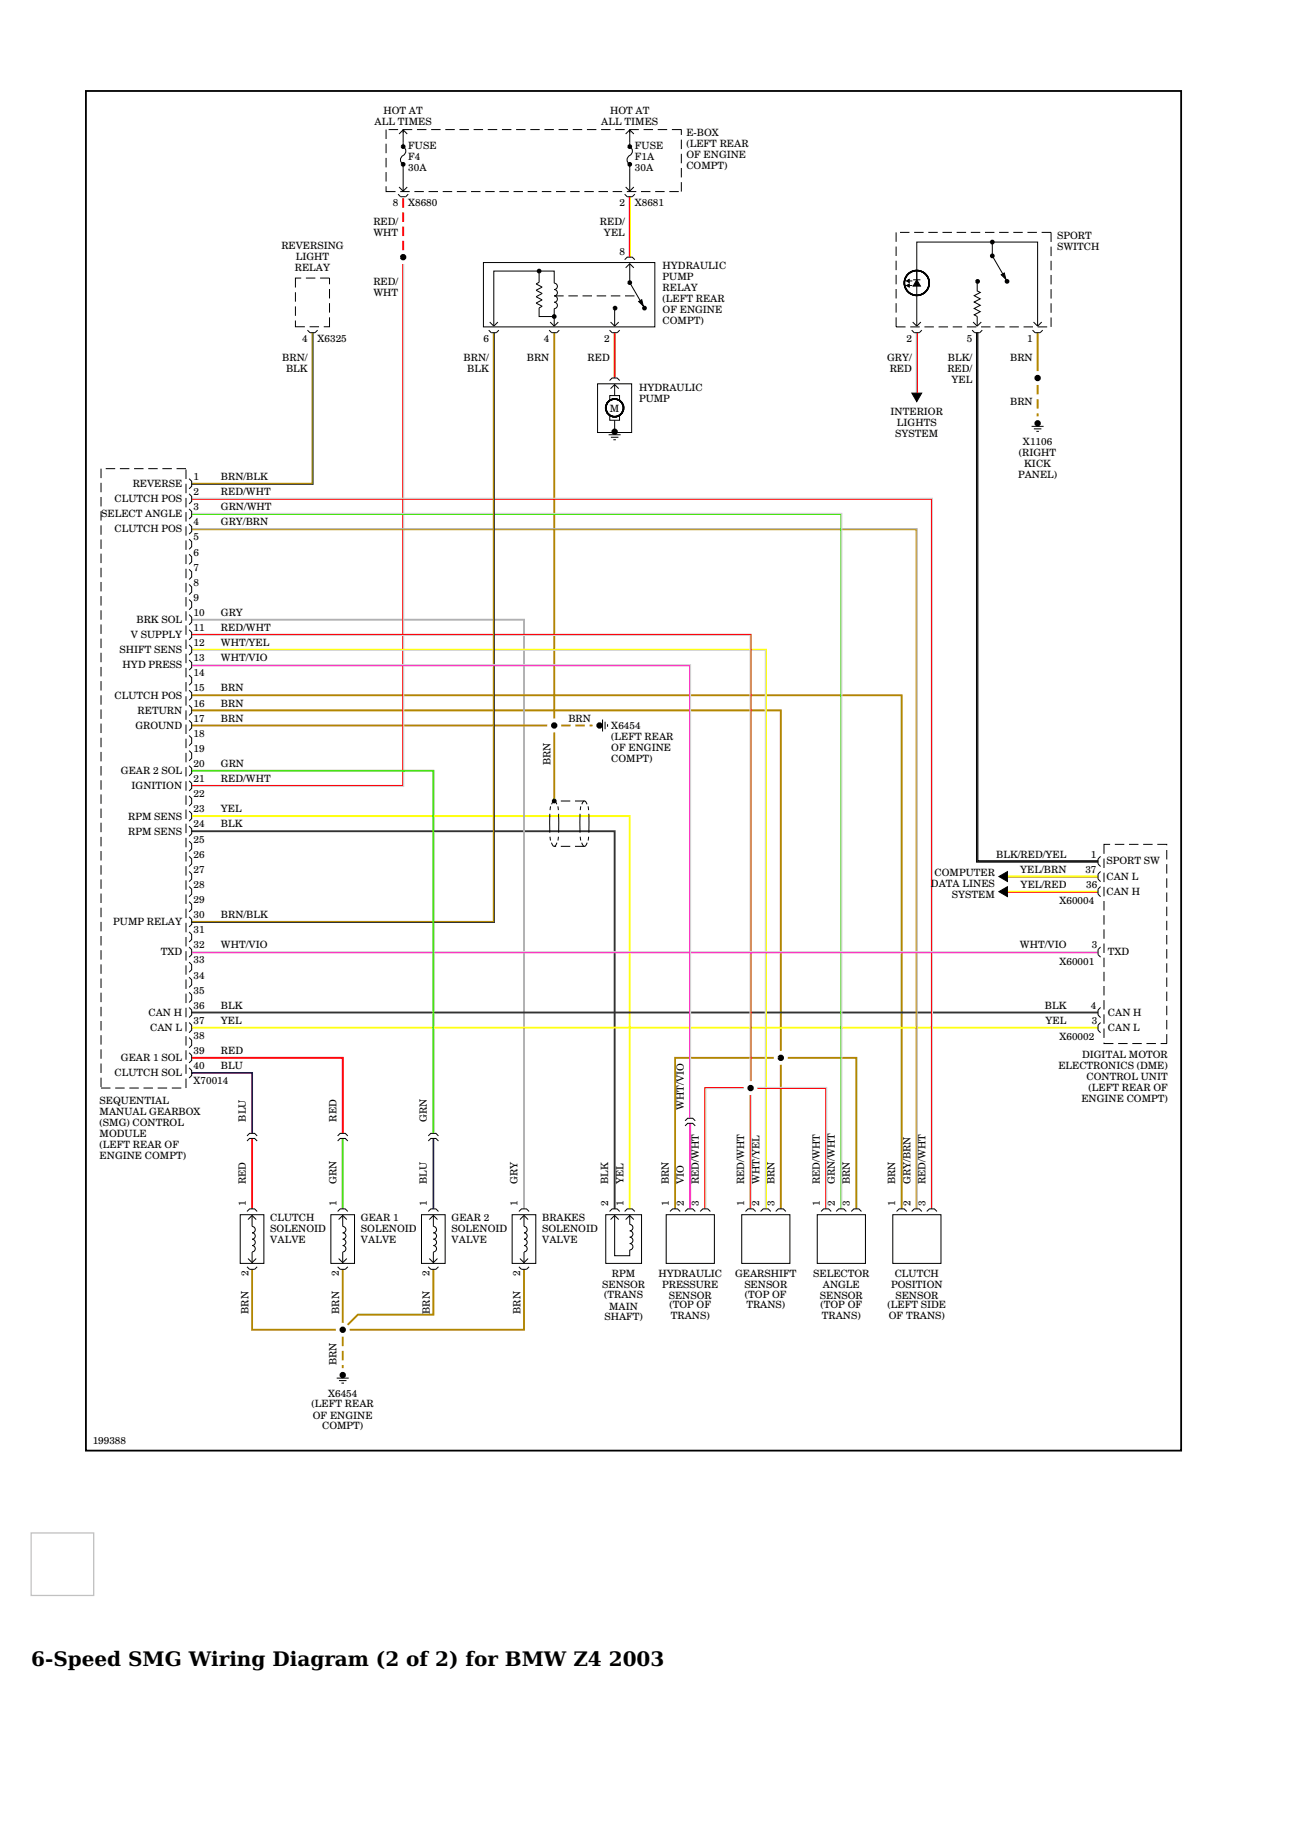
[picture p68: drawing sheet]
<svg xmlns="http://www.w3.org/2000/svg" width="210mm" height="297mm" viewBox="0 0 210 297" stroke-linecap="round" stroke-linejoin="round" font-family="sans-serif">
<defs><g id="words">
<g font-size="3.3">
<text x="5.1" y="270.8">6-Speed SMG Wiring Diagram (2 of 2) for BMW Z4</text>
<text x="99" y="270.8">2003</text>
</g>
<g font-size="1.6">
<text x="60.9" y="20.4">ALL TIMES</text>
<text x="62.3" y="18.6">HOT AT</text>
<text x="97.8" y="20.4">ALL TIMES</text>
<text x="99.2" y="18.6">HOT AT</text>
<text x="111.6" y="24">(LEFT REAR</text>
<text x="111.6" y="22.2">E-BOX</text>
<text x="66.4" y="27.8">30A</text>
<text x="66.4" y="26">F4</text>
<text x="66.4" y="24.2">FUSE</text>
<text x="103.2" y="27.8">30A</text>
<text x="103.2" y="24.2">FUSE</text>
<text x="103.2" y="26">F1A</text>
<text x="111.6" y="27.5">COMPT)</text>
<text x="111.6" y="25.8">OF ENGINE</text>
<text x="63.9" y="33.5">8</text>
<text x="66.4" y="33.5">X8680</text>
<text x="100.7" y="33.5">2</text>
<text x="103.2" y="33.5">X8681</text>
<text x="45.7" y="40.5">REVERSING</text>
<text x="60.7" y="36.6">RED/</text>
<text x="60.7" y="38.4">WHT</text>
<text x="97.5" y="36.6">RED/</text>
<text x="98.2" y="38.4">YEL</text>
<text x="100.7" y="41.4">8</text>
<text x="171.9" y="38.8">SPORT</text>
<text x="171.9" y="40.6">SWITCH</text>
<text x="47.9" y="44.1">RELAY</text>
<text x="48.1" y="42.3">LIGHT</text>
<text x="60.7" y="46.4">RED/</text>
<text x="107.7" y="47.4">RELAY</text>
<text x="107.7" y="45.6">PUMP</text>
<text x="107.7" y="43.8">HYDRAULIC</text>
<text x="60.7" y="48.2">WHT</text>
<text x="107.7" y="50.9">OF ENGINE</text>
<text x="107.7" y="49.1">(LEFT REAR</text>
<text x="107.7" y="52.7">COMPT)</text>
<text x="45.9" y="58.7">BRN/</text>
<text x="49.1" y="55.6">4</text>
<text x="51.6" y="55.6">X6325</text>
<text x="75.4" y="58.7">BRN/</text>
<text x="78.6" y="55.6">6</text>
<text x="85.7" y="58.7">BRN</text>
<text x="88.4" y="55.6">4</text>
<text x="95.5" y="58.7">RED</text>
<text x="98.2" y="55.6">2</text>
<text x="144.2" y="58.7">GRY/</text>
<text x="147.4" y="55.6">2</text>
<text x="154.1" y="58.7">BLK/</text>
<text x="157.2" y="55.6">5</text>
<text x="164.2" y="58.7">BRN</text>
<text x="167" y="55.6">1</text>
<text x="46.5" y="60.5">BLK</text>
<text x="76" y="60.5">BLK</text>
<text x="103.9" y="65.4">PUMP</text>
<text x="103.9" y="63.6">HYDRAULIC</text>
<text x="144.7" y="60.5">RED</text>
<text x="154" y="60.5">RED/</text>
<text x="154.7" y="62.3">YEL</text>
<text x="164.2" y="65.8">BRN</text>
<text x="99.1" y="67.1">M</text>
<text x="144.8" y="67.5">INTERIOR</text>
<text x="145.6" y="71.1">SYSTEM</text>
<text x="145.8" y="69.3">LIGHTS</text>
<text x="165.5" y="77.6">PANEL)</text>
<text x="165.7" y="74.1">(RIGHT</text>
<text x="166.3" y="72.4">X1106</text>
<text x="166.5" y="76">KICK</text>
<text x="18.6" y="81.7">CLUTCH POS</text>
<text x="21.6" y="79.2">REVERSE</text>
<text x="31.5" y="83">3</text>
<text x="31.5" y="80.5">2</text>
<text x="31.5" y="78">1</text>
<text x="35.9" y="80.5">RED/WHT</text>
<text x="35.9" y="83">GRN/WHT</text>
<text x="35.9" y="78">BRN/BLK</text>
<text x="16.5" y="84.1">SELECT ANGLE</text>
<text x="18.6" y="86.6">CLUTCH POS</text>
<text x="31.5" y="87.9">5</text>
<text x="31.5" y="85.4">4</text>
<text x="35.9" y="85.4">GRY/BRN</text>
<text x="31.5" y="90.3">6</text>
<text x="31.5" y="95.2">8</text>
<text x="31.5" y="92.8">7</text>
<text x="22.2" y="101.3">BRK SOL</text>
<text x="31.5" y="100.1">10</text>
<text x="31.5" y="97.7">9</text>
<text x="35.9" y="100.1">GRY</text>
<text x="19.4" y="106.2">SHIFT SENS</text>
<text x="21.3" y="103.8">V SUPPLY</text>
<text x="31.5" y="107.5">13</text>
<text x="31.5" y="105.1">12</text>
<text x="31.5" y="102.6">11</text>
<text x="35.9" y="107.5">WHT/VIO</text>
<text x="35.9" y="105.1">WHT/YEL</text>
<text x="35.9" y="102.6">RED/WHT</text>
<text x="18.6" y="113.6">CLUTCH POS</text>
<text x="19.9" y="108.7">HYD PRESS</text>
<text x="31.5" y="112.4">15</text>
<text x="31.5" y="110">14</text>
<text x="35.9" y="112.4">BRN</text>
<text x="22" y="118.5">GROUND</text>
<text x="22.4" y="116.1">RETURN</text>
<text x="31.5" y="117.3">17</text>
<text x="31.5" y="119.8">18</text>
<text x="31.5" y="114.9">16</text>
<text x="35.9" y="117.3">BRN</text>
<text x="35.9" y="114.9">BRN</text>
<text x="92.4" y="117.3">BRN</text>
<text x="99.4" y="118.6">X6454</text>
<text x="19.7" y="125.9">GEAR 2 SOL</text>
<text x="31.5" y="122.3">19</text>
<text x="31.5" y="124.7">20</text>
<text x="35.9" y="124.7">GRN</text>
<text x="89.5" y="124.4" transform="rotate(-90 89.5 124.4)">BRN</text>
<text x="99.4" y="122.2">OF ENGINE</text>
<text x="99.4" y="120.3">(LEFT REAR</text>
<text x="99.4" y="123.9">COMPT)</text>
<text x="21.4" y="128.3">IGNITION</text>
<text x="31.5" y="127.2">21</text>
<text x="31.5" y="129.6">22</text>
<text x="35.9" y="127.2">RED/WHT</text>
<text x="20.8" y="135.7">RPM SENS</text>
<text x="20.8" y="133.2">RPM SENS</text>
<text x="31.5" y="132.1">23</text>
<text x="31.5" y="137">25</text>
<text x="31.5" y="134.5">24</text>
<text x="35.9" y="132.1">YEL</text>
<text x="35.9" y="134.5">BLK</text>
<text x="31.5" y="139.4">26</text>
<text x="31.5" y="141.9">27</text>
<text x="152" y="142.5">COMPUTER</text>
<text x="162" y="139.5">BLK/RED/YEL</text>
<text x="165.9" y="141.9">YEL/BRN</text>
<text x="176.5" y="141.9">37</text>
<text x="177.4" y="139.4">1</text>
<text x="179.9" y="143">CAN L</text>
<text x="179.9" y="140.5">SPORT SW</text>
<text x="31.5" y="149.3">30</text>
<text x="31.5" y="144.4">28</text>
<text x="31.5" y="146.8">29</text>
<text x="35.9" y="149.3">BRN/BLK</text>
<text x="151.4" y="144.3">DATA LINES</text>
<text x="154.8" y="146.1">SYSTEM</text>
<text x="165.9" y="144.4">YEL/RED</text>
<text x="172.3" y="147.1">X60004</text>
<text x="176.6" y="144.3">36</text>
<text x="179.9" y="145.5">CAN H</text>
<text x="18.4" y="150.4">PUMP RELAY</text>
<text x="26.1" y="155.3">TXD</text>
<text x="31.5" y="154.2">32</text>
<text x="31.5" y="151.7">31</text>
<text x="35.9" y="154.2">WHT/VIO</text>
<text x="165.8" y="154.2">WHT/VIO</text>
<text x="177.5" y="154.2">3</text>
<text x="180.1" y="155.3">TXD</text>
<text x="31.5" y="159.1">34</text>
<text x="31.5" y="161.5">35</text>
<text x="31.5" y="156.6">33</text>
<text x="172.3" y="156.9">X60001</text>
<text x="24.2" y="165.2">CAN H</text>
<text x="24.4" y="167.6">CAN L</text>
<text x="31.5" y="164">36</text>
<text x="31.5" y="166.5">37</text>
<text x="35.9" y="164">BLK</text>
<text x="35.9" y="166.5">YEL</text>
<text x="169.9" y="164">BLK</text>
<text x="170" y="166.5">YEL</text>
<text x="177.4" y="164">4</text>
<text x="177.5" y="166.4">3</text>
<text x="180.1" y="167.6">CAN L</text>
<text x="180.1" y="165.2">CAN H</text>
<text x="19.7" y="172.5">GEAR 1 SOL</text>
<text x="31.5" y="173.8">40</text>
<text x="31.5" y="171.4">39</text>
<text x="31.5" y="168.9">38</text>
<text x="35.9" y="173.8">BLU</text>
<text x="35.9" y="171.4">RED</text>
<text x="172.1" y="173.7">ELECTRONICS (DME)</text>
<text x="172.3" y="169.2">X60002</text>
<text x="175.9" y="172">DIGITAL MOTOR</text>
<text x="16.2" y="179.4">SEQUENTIAL</text>
<text x="18.6" y="175">CLUTCH SOL</text>
<text x="31.5" y="176.3">X70014</text>
<text x="175.8" y="179.1">ENGINE COMPT)</text>
<text x="176.7" y="175.5">CONTROL UNIT</text>
<text x="177" y="177.3">(LEFT REAR OF</text>
<text x="16.2" y="183">(SMG) CONTROL</text>
<text x="16.2" y="184.8">MODULE</text>
<text x="16.2" y="181.2">MANUAL GEARBOX</text>
<text x="40" y="182.4" transform="rotate(-90 40 182.4)">BLU</text>
<text x="54.7" y="182.4" transform="rotate(-90 54.7 182.4)">RED</text>
<text x="69.4" y="182.4" transform="rotate(-90 69.4 182.4)">GRN</text>
<text x="111.2" y="180.4" transform="rotate(-90 111.2 180.4)">WHT/VIO</text>
<text x="16.2" y="188.4">ENGINE COMPT)</text>
<text x="16.2" y="186.6">(LEFT REAR OF</text>
<text x="39.9" y="196.1" transform="rotate(-90 39.9 196.1)">1</text>
<text x="40" y="192.5" transform="rotate(-90 40 192.5)">RED</text>
<text x="54.7" y="196.1" transform="rotate(-90 54.7 196.1)">1</text>
<text x="54.7" y="192.5" transform="rotate(-90 54.7 192.5)">GRN</text>
<text x="69.4" y="196.1" transform="rotate(-90 69.4 196.1)">1</text>
<text x="69.4" y="192.5" transform="rotate(-90 69.4 192.5)">BLU</text>
<text x="84.2" y="196.1" transform="rotate(-90 84.2 196.1)">1</text>
<text x="84.2" y="192.5" transform="rotate(-90 84.2 192.5)">GRY</text>
<text x="98.9" y="196.1" transform="rotate(-90 98.9 196.1)">2</text>
<text x="98.9" y="192.5" transform="rotate(-90 98.9 192.5)">BLK</text>
<text x="101.4" y="196.1" transform="rotate(-90 101.4 196.1)">1</text>
<text x="101.4" y="192.5" transform="rotate(-90 101.4 192.5)">YEL</text>
<text x="108.7" y="196.1" transform="rotate(-90 108.7 196.1)">1</text>
<text x="108.7" y="192.5" transform="rotate(-90 108.7 192.5)">BRN</text>
<text x="111.2" y="196.1" transform="rotate(-90 111.2 196.1)">2</text>
<text x="111.2" y="192.5" transform="rotate(-90 111.2 192.5)">VIO</text>
<text x="113.6" y="196.1" transform="rotate(-90 113.6 196.1)">3</text>
<text x="113.6" y="192.5" transform="rotate(-90 113.6 192.5)">RED/WHT</text>
<text x="121" y="196.1" transform="rotate(-90 121 196.1)">1</text>
<text x="121" y="192.5" transform="rotate(-90 121 192.5)">RED/WHT</text>
<text x="123.5" y="196.1" transform="rotate(-90 123.5 196.1)">2</text>
<text x="123.5" y="192.5" transform="rotate(-90 123.5 192.5)">WHT/YEL</text>
<text x="125.9" y="196.1" transform="rotate(-90 125.9 196.1)">3</text>
<text x="125.9" y="192.5" transform="rotate(-90 125.9 192.5)">BRN</text>
<text x="133.3" y="196.1" transform="rotate(-90 133.3 196.1)">1</text>
<text x="133.3" y="192.5" transform="rotate(-90 133.3 192.5)">RED/WHT</text>
<text x="135.7" y="196.1" transform="rotate(-90 135.7 196.1)">2</text>
<text x="135.7" y="192.5" transform="rotate(-90 135.7 192.5)">GRN/WHT</text>
<text x="138.2" y="196.1" transform="rotate(-90 138.2 196.1)">3</text>
<text x="138.2" y="192.5" transform="rotate(-90 138.2 192.5)">BRN</text>
<text x="145.6" y="196.1" transform="rotate(-90 145.6 196.1)">1</text>
<text x="145.6" y="192.5" transform="rotate(-90 145.6 192.5)">BRN</text>
<text x="148" y="196.1" transform="rotate(-90 148 196.1)">2</text>
<text x="148" y="192.5" transform="rotate(-90 148 192.5)">GRY/BRN</text>
<text x="150.5" y="196.1" transform="rotate(-90 150.5 196.1)">3</text>
<text x="150.5" y="192.5" transform="rotate(-90 150.5 192.5)">RED/WHT</text>
<text x="44" y="200.3">SOLENOID</text>
<text x="44" y="202.1">VALVE</text>
<text x="44" y="198.5">CLUTCH</text>
<text x="58.7" y="202.1">VALVE</text>
<text x="58.7" y="198.5">GEAR 1</text>
<text x="58.7" y="200.3">SOLENOID</text>
<text x="73.4" y="198.5">GEAR 2</text>
<text x="73.4" y="200.3">SOLENOID</text>
<text x="73.4" y="202.1">VALVE</text>
<text x="88.2" y="198.5">BRAKES</text>
<text x="88.2" y="200.3">SOLENOID</text>
<text x="88.2" y="202.1">VALVE</text>
<text x="40.4" y="207.5" transform="rotate(-90 40.4 207.5)">2</text>
<text x="55.1" y="207.5" transform="rotate(-90 55.1 207.5)">2</text>
<text x="69.9" y="207.5" transform="rotate(-90 69.9 207.5)">2</text>
<text x="84.6" y="207.5" transform="rotate(-90 84.6 207.5)">2</text>
<text x="97.9" y="209.4">SENSOR</text>
<text x="99.5" y="207.6">RPM</text>
<text x="107.1" y="207.6">HYDRAULIC</text>
<text x="107.7" y="209.4">PRESSURE</text>
<text x="119.5" y="207.6">GEARSHIFT</text>
<text x="121" y="209.4">SENSOR</text>
<text x="132.2" y="207.6">SELECTOR</text>
<text x="133.8" y="209.4">ANGLE</text>
<text x="144.9" y="209.4">POSITION</text>
<text x="145.5" y="207.6">CLUTCH</text>
<text x="40.4" y="213.6" transform="rotate(-90 40.4 213.6)">BRN</text>
<text x="55.1" y="213.6" transform="rotate(-90 55.1 213.6)">BRN</text>
<text x="69.9" y="213.6" transform="rotate(-90 69.9 213.6)">BRN</text>
<text x="84.6" y="213.6" transform="rotate(-90 84.6 213.6)">BRN</text>
<text x="98.2" y="211">(TRANS</text>
<text x="98.3" y="214.6">SHAFT)</text>
<text x="99.1" y="212.9">MAIN</text>
<text x="108.7" y="211.2">SENSOR</text>
<text x="108.8" y="212.7">(TOP OF</text>
<text x="109.1" y="214.5">TRANS)</text>
<text x="121.1" y="211">(TOP OF</text>
<text x="121.4" y="212.7">TRANS)</text>
<text x="133.3" y="211.2">SENSOR</text>
<text x="133.4" y="212.7">(TOP OF</text>
<text x="133.6" y="214.5">TRANS)</text>
<text x="144.3" y="212.7">(LEFT SIDE</text>
<text x="144.5" y="214.5">OF TRANS)</text>
<text x="145.6" y="211.2">SENSOR</text>
<text x="54.7" y="222" transform="rotate(-90 54.7 222)">BRN</text>
<text x="53.3" y="227.2">X6454</text>
<text x="50.7" y="228.8">(LEFT REAR</text>
<text x="50.9" y="230.7">OF ENGINE</text>
<text x="52.4" y="232.4">COMPT)</text>
<text x="15.1" y="234.7">199388</text>
</g>
</g></defs>
<path d="M14 14.8h178v221h-178z" fill="none" stroke="#000" stroke-width=".29"/>
<g fill="none" stroke="#000" stroke-width=".16">
<path d="M62.8 30.3v.8h1.5M62.8 21.1v1.5M62.8 23.4v1.5M62.8 25.7v1.5M62.8 28v1.5M63.2 21.1h1.5M64.7 31.6l.4 .4h.9l.4-.4M64.9 21.8l.6-.7 .7 .7M64.9 30.4l.6 .7 .7-.7M65.1 31.1h1.5M65.5 21.1h1.5M65.5 21.1v2.7a.89 .89 0 0 1 .5 .9 .89 .89 0 0 1-.7 .8 .81 .81 0 0 0 .2 1.2v4.5"/>
<path d="M67.4 31.1h1.5M67.8 21.1h1.5M69.7 31.1h1.5M70.1 21.1h1.5M72 31.1h1.5M72.4 21.1h1.5M74.3 31.1h1.5M74.7 21.1h1.5M76.6 31.1h1.5M77 21.1h1.5M78.9 31.1h1.5M79.3 21.1h1.5"/>
<path d="M81.2 31.1h1.5M81.6 21.1h1.5M83.5 31.1h1.5M83.9 21.1h1.5M85.8 31.1h1.5M86.2 21.1h1.6M88.1 31.1h1.5M88.5 21.1h1.6M90.4 31.1h1.5M90.8 21.1h1.6M92.7 31.1h1.5M93.1 21.1h1.6"/>
<path d="M95 31.1h1.5M95.4 21.1h1.6M97.3 31.1h1.5M97.7 21.1h1.6M99.6 31.1h1.5M100 21.1h1.6M101.6 31.6l.4 .4h.8l.4-.4M101.7 21.8l.7-.7 .7 .7M101.7 30.4l.7 .7 .7-.7M101.9 31.1h1.6M102.3 21.1h1.6M102.4 21.1v2.7a.89 .89 0 0 1 .4 .9 .89 .89 0 0 1-.6 .8 .81 .81 0 0 0 .2 1.2v4.5"/>
<path d="M104.2 31.1h1.6M104.6 21.1h1.6M106.5 31.1h1.6M106.9 21.1h1.6M108.8 31.1h1.6M109.2 21.1h1.6v.8M110.8 22.7v1.5M110.8 25v1.5M110.8 27.3v1.5M110.8 29.6v1.5M145.7 37.8v1.5M146.3 37.8h1.6"/>
<path d="M148.6 37.8h1.6M150.9 37.8h1.6M153.2 37.8h1.6M155.5 37.8h1.6M157.8 37.8h1.6M160.1 37.8h1.6M161.3 39.4v2.1M162.4 37.8h1.6M164.8 37.8h1.5M167.1 37.8h1.5M169.4 37.8h1.5M170.9 37.8v1.5"/>
<path d="M48 52.1v1h1.6M48 47.5v1.5M48 49.8v1.5M49 45.2h-1v1.5M49.7 45.2h1.6M50 53.7l.4 .4h.8l.4-.4M50.3 53.1h1.6M52 45.2h1.6v1M53.6 51.6v1.5h-1M53.6 47v1.5M53.6 49.3v1.5M78.6 42.7h27.9v10.4h-27.9z"/>
<path d="M79.5 53.7l.4 .4h.8l.4-.4M79.6 52.4l.7 .6 .6-.6M87.7 43.9v2l-.5 .3 .9 .5-.9 .5 1 .5-1 .5 .9 .6-.9 .5 1 .5-.5 .3v1.4h2.6M89.3 53.7l.4 .4h.8l.4-.4M89.4 52.4l.7 .6M90.1 48.1a.52 .52 0 0 0 .5-.5 .52 .52 0 0 0-.5-.5 .52 .52 0 0 0 .5-.5 .52 .52 0 0 0-.5-.6v-1.9h-9.8v8.8M90.1 48.1a.52 .52 0 0 1 .5 .5 .52 .52 0 0 1-.5 .5 .52 .52 0 0 1 .5 .6 .52 .52 0 0 1-.5 .5v2.8M90.1 48.1h1.5M90.8 52.4l-.7 .6M92.4 48.1h1.5M94.7 48.1h1.5M97 48.1h1.6"/>
<path d="M99.1 53.7l.4 .4h.8l.5-.4M99.3 52.4l.6 .6M99.3 48.1h1.6M99.9 50.2v2.8M100.6 52.4l-.7 .6M101.6 42.2l.4-.4h.8l.4 .4M101.6 48.1h1.6M101.7 43.5l.7-.6 .7 .6M102.4 42.9v3.1M102.4 46l1.7 2.9M103.8 49l.5-.3 .3 1.1zM145.7 53.1h1.5"/>
<path d="M145.7 40.1v1.5M145.7 42.4v1.5M145.7 44.7v1.5M145.7 47v1.5M145.7 49.3v1.5M145.7 51.6v1.5M147.4 45.7l.4-.3v.5zM147.4 46.4l.4-.2v.5zM147.8 46.4h.5M147.8 45.7h.5M148 53.1h1.5M148.2 53.7l.4 .4h.9l.4-.4"/>
<path d="M148.4 52.4l.7 .6M148.5 45.5h1.1M149.1 45.5v-6.1h19.6v13.6M149.1 43.9v9.1M149.1 45.5l.5 1h-1.1zM149.7 52.4l-.6 .6M150.3 53.1h1.5M152.6 53.1h1.5M154.9 53.1h1.5M157.2 53.1h1.5M158.1 53.7l.4 .4h.8l.4-.4M158.2 52.4l.7 .6"/>
<path d="M158.8 54.1v86.1h19.7M158.9 47.3l.5 .3-1 .5 1 .5-1 .5 1 .5-1 .6 1 .5-1 .5 .5 .3M158.9 45.8v1.6M158.9 51.4v1.6M159 54.1v85.8h19.5M159.5 53.1h1.5M159.5 52.4l-.6 .6M161.3 41.6l1.7 2.9M161.8 53.1h1.5M162.8 44.7l.5-.3 .2 1zM164.1 53.1h1.6M166.4 53.1h1.6"/>
<path d="M167.9 53.7l.4 .4h.8l.4-.4M168 52.4l.7 .6M168.7 53.1h1.6M169.4 52.4l-.7 .6M170.9 40.1v1.5M170.9 42.4v1.5M170.9 44.7v1.5M170.9 47v1.5M170.9 49.3v1.5M170.9 51.6v1.5M16.4 76.2v1.5M16.4 78.5v1.5"/>
<path d="M17.2 76.2h1.5M19.5 76.2h1.5M21.8 76.2h1.5M24.1 76.2h1.5M26.4 76.2h1.5M28.7 76.2h1.5M30.2 76.3v1.6M30.2 78.7v1.5M30.7 77.8l.5 .4v.9l-.5 .4M97.2 62.4h5.5v7.9h-5.5zM99 70.7h1.9M99.1 61.9l.4-.4h.8l.5 .4"/>
<path d="M99.1 67.5v.8h1.6v-.8M99.1 65.1v-.8h1.6v.8M99.3 63.2l.6-.7 .7 .7M99.3 71.1h1.2M99.7 71.5h.4M99.9 62.5v1.8M99.9 68.3v1.9M148.3 63.9h1.6l-.8 1.4zM167.7 69.3h2M168.1 69.7h1.2M168.5 70.1h.4M16.4 80.8v1.5"/>
<path d="M16.4 83.1v1.5M16.4 85.4v1.5M16.4 87.7v1.5M16.4 90v1.5M16.4 92.3v1.5M16.4 94.6v1.6M16.4 96.9v1.6M16.4 99.2v1.6M30.2 81v1.5M30.2 83.3v1.5M30.2 85.6v1.5M30.2 87.9v1.5"/>
<path d="M30.2 90.2v1.5M30.2 92.5v1.5M30.2 94.8v1.5M30.2 97.1v1.5M30.2 99.4v1.5M30.7 82.7l.5 .5v.8l-.5 .4M30.7 85.2l.5 .4v.8l-.5 .4M30.7 87.7l.5 .4v.8l-.5 .4M30.7 90.1l.5 .4v.8l-.5 .5M30.7 92.6l.5 .4v.8l-.5 .4M30.7 95l.5 .4v.9l-.5 .4M30.7 97.5l.5 .4v.8l-.5 .4"/>
<path d="M30.7 99.9l.5 .4v.9l-.5 .4M30.7 80.3l.5 .4v.8l-.5 .4M16.4 101.5v1.6M16.4 103.8v1.6M16.4 106.1v1.6M16.4 108.4v1.6M16.4 110.7v1.6M16.4 113v1.6M16.4 115.3v1.6M16.4 117.6v1.6M16.4 119.9v1.6M30.2 101.7v1.5"/>
<path d="M30.2 104v1.5M30.2 106.3v1.5M30.2 108.6v1.5M30.2 110.9v1.5M30.2 113.2v1.5M30.2 115.5v1.5M30.2 117.8v1.5M30.7 109.8l.5 .4v.8l-.5 .4M30.7 119.6l.5 .4v.8l-.5 .4M30.7 117.1l.5 .4v.9l-.5 .4M30.7 114.7l.5 .4v.8l-.5 .4M30.7 112.2l.5 .4v.9l-.5 .4"/>
<path d="M30.7 102.4l.5 .4v.8l-.5 .4M30.7 104.8l.5 .5v.8l-.5 .4M30.7 107.3l.5 .4v.8l-.5 .5M98 117v1.9M98.4 117.3v1.3M98.8 117.7v.5M16.4 122.2v1.6M16.4 124.6v1.5M16.4 126.9v1.5M16.4 129.2v1.5M16.4 131.5v1.5M16.4 133.8v1.5"/>
<path d="M16.4 136.1v1.5M16.4 138.4v1.5M30.2 120.1v1.5M30.2 122.4v1.5M30.2 124.7v1.5M30.2 127v1.5M30.2 129.3v1.5M30.2 131.6v1.5M30.2 133.9v1.6M30.2 136.2v1.6M30.2 138.5v1.6M30.7 124.5l.5 .4v.8l-.5 .4"/>
<path d="M30.7 122l.5 .5v.8l-.5 .4M30.7 139.2l.5 .4v.9l-.5 .4M30.7 136.8l.5 .4v.8l-.5 .4M30.7 134.3l.5 .4v.9l-.5 .4M30.7 131.9l.5 .4v.8l-.5 .4M30.7 129.4l.5 .4v.8l-.5 .5M30.7 126.9l.5 .5v.8l-.5 .4M89.4 132.3v3.1M89.4 136l.1 .7M89.5 131.1l-.1 .6M89.7 137v.2a.38 .38 0 0 0 .4 .4 .38 .38 0 0 0 .4-.4l.1-.2M89.7 130.8v-.2a.36 .36 0 0 1 .4-.4 .36 .36 0 0 1 .4 .4v.2"/>
<path d="M90.1 137.6h.3M90.1 130.2h.3M90.7 131.1l.1 .6M90.8 136l-.1 .7M90.8 132.3v3.1M91.2 137.6h1.5M91.2 130.2h1.5M93.5 137.6h1.5M93.5 130.2h1.5M94.3 132.3v3.1M94.3 136l.1 .7M94.4 131.1l-.1 .6"/>
<path d="M95.4 130.8v-.2a.36 .36 0 0 0-.4-.4 .36 .36 0 0 0-.3 .4l-.1 .2M95.5 137l-.1 .2a.38 .38 0 0 1-.4 .4 .38 .38 0 0 1-.4-.4v-.2M95.6 131.1l.1 .6M95.7 136l-.1 .7M95.7 132.3v3.1M178.9 139.2l-.4 .4v.9l.4 .4M179.5 139.6v1.5M180.5 137.3h-1v1.5M181.3 137.3h1.5M183.6 137.3h1.5M185.9 137.3h1.5M188.2 137.3h1.5v.1"/>
<path d="M189.7 138.2v1.5M16.4 140.7v1.5M16.4 143v1.5M16.4 145.3v1.5M16.4 147.6v1.5M16.4 149.9v1.5M16.4 152.2v1.5M16.4 154.5v1.5M16.4 156.8v1.5M16.4 159.1v1.5M30.2 140.8v1.6M30.2 143.1v1.6"/>
<path d="M30.2 145.4v1.6M30.2 147.7v1.6M30.2 150v1.6M30.2 152.3v1.6M30.2 154.6v1.6M30.2 156.9v1.6M30.2 159.2v1.6M30.7 151.5l.5 .4v.8l-.5 .5M30.7 158.9l.5 .4v.8l-.5 .4M30.7 156.4l.5 .4v.9l-.5 .4M30.7 154l.5 .4v.8l-.5 .4M30.7 141.7l.5 .4v.8l-.5 .4"/>
<path d="M30.7 149.1l.5 .4v.8l-.5 .4M30.7 146.6l.5 .4v.8l-.5 .4M30.7 144.1l.5 .5v.8l-.5 .4M162.4 142.5l1.4-.8v1.6zM162.4 145l1.4-.8v1.6zM178.9 141.7l-.4 .4v.8l.4 .4M178.9 144.1l-.4 .5v.8l.4 .4M178.9 154l-.4 .4v.8l.4 .4M179.5 141.9v1.5M179.5 144.2v1.5M179.5 146.5v1.5M179.5 148.8v1.5"/>
<path d="M179.5 151.1v1.5M179.5 153.4v1.5M179.5 155.7v1.5M179.5 158v1.5M189.7 140.5v1.5M189.7 142.8v1.5M189.7 145.1v1.5M189.7 147.4v1.5M189.7 149.7v1.5M189.7 152v1.5M189.7 154.3v1.5M189.7 156.6v1.6"/>
<path d="M189.7 158.9v1.6M16.4 161.4v1.5M16.4 163.7v1.5M16.4 166v1.5M16.4 168.3v1.5M16.4 170.6v1.5M16.4 172.9v1.5M16.4 175.2v1.5M16.4 176.9h1.6M18.7 176.9h1.6M21 176.9h1.6M23.3 176.9h1.6"/>
<path d="M25.6 176.9h1.6M27.9 176.9h1.6M30.2 161.5v1.6M30.2 163.8v1.6M30.2 166.2v1.5M30.2 168.5v1.5M30.2 170.8v1.5M30.2 173.1v1.5M30.2 175.4v1.5M30.7 173.6l.5 .4v.9l-.5 .4M30.7 171.2l.5 .4v.8l-.5 .4M30.7 168.7l.5 .4v.8l-.5 .5"/>
<path d="M30.7 166.2l.5 .5v.8l-.5 .4M30.7 163.8l.5 .4v.8l-.5 .4M30.7 161.3l.5 .4v.9l-.5 .4M178.9 166.2l-.4 .5v.8l.4 .4M178.9 163.8l-.4 .4v.8l.4 .4M179.5 169.5v.2h1.5M179.5 160.3v1.5M179.5 162.6v1.5M179.5 164.9v1.5M179.5 167.2v1.5M181.8 169.7h1.5M184.1 169.7h1.5"/>
<path d="M186.4 169.7h1.5M189.7 161.2v1.6M189.7 163.5v1.6M189.7 165.8v1.6M189.7 168.1v1.6h-1M39.1 197.5h3.8v7.9h-3.8zM40.2 185.5l.4-.4h.8l.4 .4M40.2 184.7l.4-.4h.8l.4 .4M40.2 197l.4-.5h.8l.4 .5M40.3 198.3l.7-.7 .7 .7M41 197.6v1.8a.52 .52 0 0 1 .5 .5 .52 .52 0 0 1-.5 .5 .52 .52 0 0 1 .5 .6 .52 .52 0 0 1-.5 .5 .52 .52 0 0 1 .5 .5 .52 .52 0 0 1-.5 .5 .52 .52 0 0 1 .5 .5 .52 .52 0 0 1-.5 .5M53.8 197.5h3.8v7.9h-3.8z"/>
<path d="M54.9 185.5l.4-.4h.8l.4 .4M54.9 184.7l.4-.4h.8l.4 .4M54.9 197l.4-.5h.8l.4 .5M55.1 198.3l.6-.7 .7 .7M55.7 197.6v1.8a.52 .52 0 0 1 .5 .5 .52 .52 0 0 1-.5 .5 .52 .52 0 0 1 .5 .6 .52 .52 0 0 1-.5 .5 .52 .52 0 0 1 .5 .5 .52 .52 0 0 1-.5 .5 .52 .52 0 0 1 .5 .5 .52 .52 0 0 1-.5 .5M68.5 197.5h3.9v7.9h-3.9zM69.6 185.5l.4-.4h.9l.4 .4M69.6 184.7l.4-.4h.9l.4 .4M69.6 197l.4-.5h.9l.4 .5M69.8 198.3l.7-.7 .6 .7M70.5 197.6v1.8a.52 .52 0 0 1 .5 .5 .52 .52 0 0 1-.5 .5 .52 .52 0 0 1 .5 .6 .52 .52 0 0 1-.5 .5 .52 .52 0 0 1 .5 .5 .52 .52 0 0 1-.5 .5 .52 .52 0 0 1 .5 .5 .52 .52 0 0 1-.5 .5M83.3 197.5h3.8v7.9h-3.8z"/>
<path d="M84.4 197l.4-.5h.8l.4 .5M84.5 198.3l.7-.7 .7 .7M85.2 197.6v1.8a.52 .52 0 0 1 .5 .5 .52 .52 0 0 1-.5 .5 .52 .52 0 0 1 .5 .6 .52 .52 0 0 1-.5 .5 .52 .52 0 0 1 .5 .5 .52 .52 0 0 1-.5 .5 .52 .52 0 0 1 .5 .5 .52 .52 0 0 1-.5 .5M98.5 197.5h5.8v7.9h-5.8zM99.1 197l.4-.5h.8l.5 .5M99.3 198.3l.6-.7 .7 .7M101.6 197l.4-.5h.8l.4 .5M101.7 198.3l.7-.7 .7 .7M102.4 197.6v1.5a.52 .52 0 0 1 .5 .5 .52 .52 0 0 1-.5 .5 .52 .52 0 0 1 .5 .5 .52 .52 0 0 1-.5 .5 .52 .52 0 0 1 .5 .6 .52 .52 0 0 1-.5 .5 .52 .52 0 0 1 .5 .5 .52 .52 0 0 1-.5 .5v1h-2.5v-6.5M108.3 197.5h7.9v7.9h-7.9zM108.9 197l.4-.5h.9l.4 .5M111.4 183l.4-.4h.8l.4 .4"/>
<path d="M111.4 182.2l.4-.4h.8l.4 .4M111.4 197l.4-.5h.8l.4 .5M113.8 197l.5-.5h.8l.4 .5M120.6 197.5h7.8v7.9h-7.8zM121.2 197l.4-.5h.9l.4 .5M123.7 197l.4-.5h.8l.4 .5M126.1 197l.4-.5h.9l.4 .5M132.9 197.5h7.8v7.9h-7.8zM133.5 197l.4-.5h.8l.4 .5M136 197l.4-.5h.8l.4 .5M138.4 197l.4-.5h.8l.5 .5M145.2 197.5h7.8v7.9h-7.8z"/>
<path d="M145.8 197l.4-.5h.8l.4 .5M148.2 197l.4-.5h.9l.4 .5M150.7 197l.4-.5h.8l.4 .5M40.2 206l.4 .4h.8l.4-.4M40.3 204.6l.7 .7 .7-.7M41 203.6v1.7M54.9 206l.4 .4h.8l.4-.4M55.1 204.6l.6 .7 .7-.7M55.7 203.6v1.7M69.6 206l.4 .4h.9l.4-.4M69.8 204.6l.7 .7 .6-.7M70.5 203.6v1.7"/>
<path d="M84.4 206l.4 .4h.8l.4-.4M84.5 204.6l.7 .7 .7-.7M85.2 203.6v1.7M54.7 224.1h2M55.1 224.5h1.2M55.5 224.9h.4"/>
<circle cx="149.1" cy="46" r="2.06"/>
<circle cx="149.1" cy="46" r="2.04"/>
<circle cx="149.1" cy="46" r="2.05"/>
<circle cx="149.1" cy="46" r="1.97"/>
<circle cx="149.1" cy="46" r="2.02"/>
<circle cx="149.1" cy="46" r="2.07"/>
<circle cx="149.1" cy="46" r="2"/>
<circle cx="149.1" cy="46" r="2.01"/>
<circle cx="149.1" cy="46" r="1.99"/>
<circle cx="99.9" cy="66.3" r="1.48"/>
<circle cx="99.9" cy="66.3" r="1.47"/>
<circle cx="99.9" cy="66.3" r="1.5"/>
<circle cx="99.9" cy="66.3" r="1.49"/>
<circle cx="99.9" cy="66.3" r="1.43"/>
<circle cx="99.9" cy="66.3" r="1.39"/>
<circle cx="99.9" cy="66.3" r="1.42"/>
<circle cx="99.9" cy="66.3" r="1.38"/>
<circle cx="99.9" cy="66.3" r="1.45"/>
<circle cx="99.9" cy="66.3" r="1.44"/>
<circle cx="99.9" cy="66.3" r="1.41"/>
</g>
<path d="M31.2 135.1h68.7v61.4M31.2 164.6h147.3" fill="none" stroke="#323232" stroke-width=".31"/>
<path d="M31.2 132.7h71.2v63.8M31.2 167.1h147.3" fill="none" stroke="#ff0" stroke-width=".31"/>
<g fill="none" stroke="#b28600" stroke-width=".31">
<path d="M90.1 54.1v62.7M168.7 54.1v6.2M168.7 62.6v1.5M168.7 64.9v1.5M168.7 67.2v.5M31.2 115.5h95.8v55.4M31.2 113h115.4v83.5M31.2 118h57.8M90.1 119.1v11.1M91.2 118h1.6M93.5 118h1.6M95.8 118h.5"/>
<path d="M125.8 172h-16v24.5M127 173.1v23.4M128.1 172h11.1v24.5M41 206.4v9.8h13.6M55.7 206.4v8.7M55.7 217.3v1.6M55.7 219.6v1.6M70.5 206.4v7.3h-12.3l-1.7 1.7M85.2 206.4v9.8h-28.3M55.7 221.9v.5"/>
</g>
<path d="M31.2 100.8h54v95.7" fill="none" stroke="#afafaf" stroke-width=".31"/>
<g fill="none" stroke="#000" stroke-width=".52">
<circle cx="65.5" cy="41.8" r=".26"/>
<circle cx="99.9" cy="70.2" r=".26"/>
<circle cx="168.7" cy="61.5" r=".26"/>
<circle cx="168.7" cy="68.8" r=".26"/>
<circle cx="90.1" cy="118" r=".26"/>
<circle cx="97.5" cy="118" r=".26"/>
<circle cx="122" cy="176.9" r=".26"/>
<circle cx="127" cy="172" r=".26"/>
<circle cx="55.7" cy="216.2" r=".26"/>
<circle cx="55.7" cy="223.6" r=".26"/>
</g>
<g fill="none" stroke="#000" stroke-width=".38">
<circle cx="65.5" cy="26.7" r=".19"/>
<circle cx="65.5" cy="23.8" r=".19"/>
<circle cx="102.4" cy="26.7" r=".19"/>
<circle cx="102.4" cy="23.8" r=".19"/>
<circle cx="161.3" cy="39.4" r=".19"/>
<circle cx="87.7" cy="44.1" r=".19"/>
<circle cx="90.1" cy="51.5" r=".19"/>
<circle cx="100" cy="50.1" r=".19"/>
<circle cx="102.4" cy="45.9" r=".19"/>
<circle cx="104.8" cy="50.1" r=".19"/>
<circle cx="158.9" cy="45.7" r=".19"/>
<circle cx="161.3" cy="41.6" r=".19"/>
<circle cx="163.7" cy="45.7" r=".19"/>
<circle cx="90.1" cy="130.2" r=".19"/>
</g>
<path d="M65.5 32.2v1.6M65.5 34.5v1.6M65.5 36.8v1.6M65.5 39.1v1.6M99.9 54.1v7.4M31.2 172h24.5v12.3M41 185.1v11.4" fill="none" stroke="#f00" stroke-width=".31"/>
<path d="M103.8 49l.5-.3 .3 1.1zM147.4 45.7l.4-.3v.5zM147.4 46.4l.4-.2v.5zM149.1 45.5l.5 1h-1.1zM162.8 44.7l.5-.3 .2 1zM148.3 63.9h1.6l-.8 1.4zM162.4 142.5l1.4-.8v1.6zM162.4 145l1.4-.8v1.6z" fill="#000"/>
<path d="M31.2 86.1h117.8v110.4M163.8 142.6h14.7" fill="none" stroke="#b28600" stroke-width=".16"/>
<path d="M163.8 142.5h14.7M163.8 144.9h14.7" fill="none" stroke="#ff0" stroke-width=".2"/>
<path d="M102.3 32v9.8M65.5 42.9v84.8h-34.3M31.2 81.2h120.3v115.3M31.2 103.2h90.9v72.6M120.9 176.8h-6.3v19.7M122 178v18.5M123.2 177h11.1v19.5" fill="none" stroke="#f00" stroke-width=".2"/>
<path d="M65.6 42.9v85h-34.4M31.2 83.5h105.7v113M31.2 81h120.4v115.5M31.2 103.3h90.7v72.5M120.9 177h-6.1v19.5M122.1 178v18.5M123.2 176.8h11.2v19.7" fill="none" stroke="#d2d2d2" stroke-width=".16"/>
<path d="M31.2 105.7h93.2v90.8M31.2 108.1h81.1v73.7M31.2 154.7h147.3" fill="none" stroke="#d2d2d2" stroke-width=".2"/>
<path d="M102.5 32v9.8M31.2 105.6h93.4v90.9" fill="none" stroke="#ff0" stroke-width=".16"/>
<path d="M149 54.1v9.8M31.2 86h117.9v110.5" fill="none" stroke="#afafaf" stroke-width=".2"/>
<path d="M31.2 83.6h105.5v112.9" fill="none" stroke="#39e500" stroke-width=".2"/>
<path d="M50.8 54.1v24.5h-19.6M80.2 54.1v95.7h-49" fill="none" stroke="#b28600" stroke-width=".2"/>
<path d="M50.9 54.1v24.7h-19.7M80.4 54.1v95.9h-49.2M158.9 54.1v86h19.6" fill="none" stroke="#323232" stroke-width=".16"/>
<path d="M31.2 108.2h80.9v73.6M31.2 154.9h147.3" fill="none" stroke="#f0f" stroke-width=".16"/>
<path d="M112.2 182.6v13.9" fill="none" stroke="#f0f" stroke-width=".31"/>
<path d="M31.2 174.4h9.8v9.9M70.5 185.1v11.4" fill="none" stroke="#00f" stroke-width=".31"/>
<path d="M31.2 125.3h39.3v59M55.7 185.1v11.4" fill="none" stroke="#39e500" stroke-width=".31"/>
<path d="M149.2 54.1v9.8M163.8 145.1h14.7" fill="none" stroke="#f00" stroke-width=".16"/>
<path d="M5.1 249.2h10.1v10.2h-10.1z" fill="none" stroke="#c0c0c0" stroke-width=".2"/>
<use href="#words"/>
</svg>
